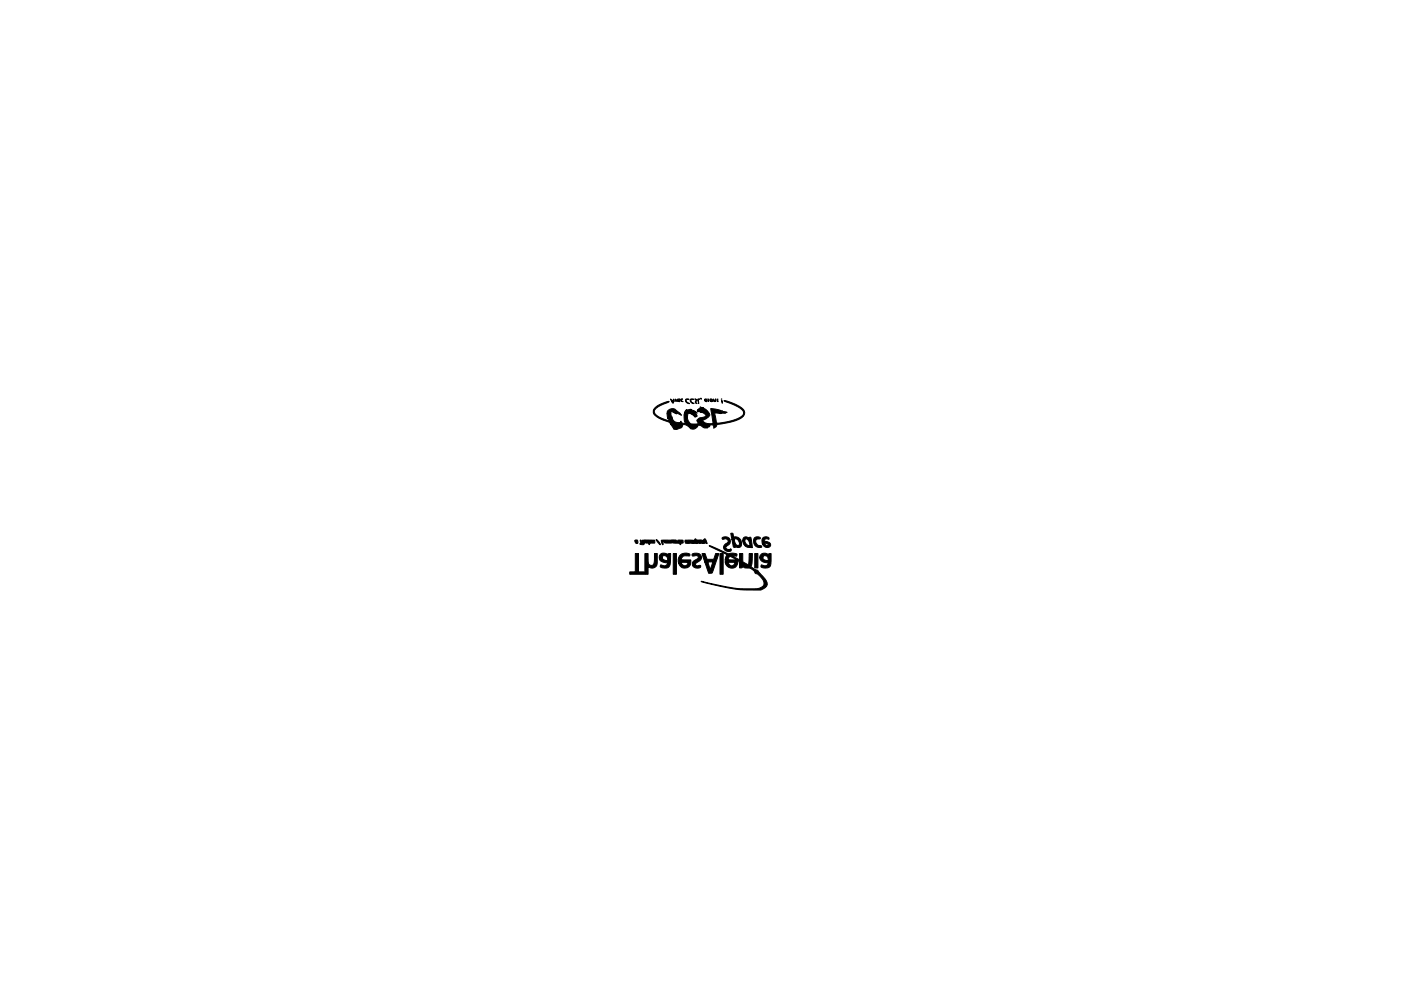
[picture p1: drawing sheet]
<svg xmlns="http://www.w3.org/2000/svg" width="297mm" height="210mm" viewBox="0 0 297 210" stroke-linecap="round" stroke-linejoin="round" font-family="sans-serif">
<g fill="#000" stroke="#000" stroke-width=".21">
<path d="M142.2 84.7a.36 .36 0 0 0 .3 .3 .36 .36 0 0 0 .4-.3l-.2 .9-.3-.4 .2 .2 .1-.3-.3 .1zM143.2 84.7l.4 .5-.3-.4-.2 .4zM138.9 86.5a5.4 5.4 0 0 1 3-1.3l-.2 .1a5.6 5.6 0 0 0-3 1.9 1.43 1.43 0 0 0 1.1 1.3l2.1 .8-.3-.6h.1v-.2l-.2 .1-.1-.9h.7v-.1l-.7 .1v-.1a1.19 1.19 0 0 1 1-.9 1.19 1.19 0 0 1 1.2 .5l.9 .9-1.4-.7h-.1l.5 .4-1.2-.5-.1 .7 .2 .3 .2 .5-.2-.1 .1 .1a1.35 1.35 0 0 0 1.8 .7v-.1a.63 .63 0 0 0 1 .3l-.2-.4a1.78 1.78 0 0 1 .2-1.7v-.1l-.2 .2 .1-.3 .4-.5 .1 .1-.2 .3 .6-.4h.5l-.1 .1 .5 .1 .8 .5-.8-.4 .7 .8 .1 .2-.2 .2-1-.8-.3-.1 1.1 1-.1-.1a1.08 1.08 0 0 0-1.4-.6 1.61 1.61 0 0 0 .7 2.1h1.5l-.3-.5h.8l.8 .6-.7-.6h-.9l-.1-.2 .6-.5 1.1-.3 .3-.3-.5-.4-.7-.3 .6-.1-1.3-.1h2l.1 .2-.1-.2h-2l.1-.2h1.5h-1.5l.9-.6 .1 .2h.3l-.2-.1h.1l.5 .3a1.27 1.27 0 0 1 .8 1.4l-1.4 1.1a2.26 2.26 0 0 0 2.2 .5l-.5-3.1 1.3 .2 2.1 .6-.3 .2h-2.3l.5 2a10.7 10.7 0 0 0 5.3-1.5 .96 .96 0 0 0-.4-1.6l-3.4-1.6 1.1 .2a6.5 6.5 0 0 1 3.2 2 1.43 1.43 0 0 1-1.2 1.8l-1.6 .5-2.4 .5a.93 .93 0 0 0-.9 .6l-.4 .3 .1-.2a.51 .51 0 0 0-.3-.6 .51 .51 0 0 0-.6 .2l-.1 .2-.6 .2 .2 .1a1.47 1.47 0 0 1-1.5-.5h-1.4l.8 .1a1.13 1.13 0 0 1-.9 .6 1.13 1.13 0 0 1-1.1-.5 .88 .88 0 0 0-1.2-.2 1.06 1.06 0 0 1-1.1 .8l-.7-.1 .1-.1-.2 .1-.6-1 1.3 .1 .2-.2-1.5 .1-.5-.5a4.9 4.9 0 0 1-3.2-1.9v-.6zM144 84.6l.1 .2zM143.7 84.7l.4 .3 .1 .2-.5-.1h.3l.1-.1h-.5zM144.3 84.7h.4l-.3 .2 .4 .3-.4-.2zM145.4 84.7h.7l-.6 .2a.87 .87 0 0 0 .7 .7 .69 .69 0 0 1-.7-.2 .69 .69 0 0 1-.1-.7zM146.4 84.7h.7l-.5 .1-.1 .2 .2 .4 .4 .2a.7 .7 0 0 1-.7-.9zM147.3 84.7l.4 .1-.2 .6 .3 .2a.37 .37 0 0 1-.4-.2 .37 .37 0 0 1 .2-.5zM148 84.7h.4l-.3 .1 .1 .8zM148.4 86.4h.2zM148.6 84.5l.1 .2z"/>
<path d="M149.5 84.7l.4 .1v.4l-.4-.1-.1-.2 .3 .2 .1-.1-.2-.3-.2 .2zM150.2 84.7v.5zM150.6 84.7h.4v.5l-.4-.2v-.1l.2 .2 .1-.1-.2-.3-.1 .2zM151.2 84.7l.5 .4 .1-.5-.1 .6-.4-.1zM152.2 84.6v.6l-.1-.1zM152.9 84.7h.1zM153 87.1h.1zM153 84.9l.1 .7zM134.7 114.6a.4 .4 0 0 1 .5 .2 .4 .4 0 0 1-.2 .5l-.3-.3-.1-.2h.4h-.4zM135.7 114.6l.3 .1 .2 .6v-.7l.3 .4 .1-.2h2h-2l-.1-.2h2.3v.6h-.9l-.2 .4-.3-.7-.1 .3h-.3l-.1-.2-.3 .3a.52 .52 0 0 1-.4 .3 .52 .52 0 0 1-.5-.2l.1-.1zM139.1 114.5l.9 1-.5-.4zM142.7 117.4h.7v4.4h-.7z"/>
<path d="M140.2 114.6h2l.1 .5v-.3h.6h-.6v-.2h1.1v.3l.6 .2v-.2l.7 .1-.2-.2v.1h-.9l.1-.3h1.1v.6l-.4 .1-.1 .3-.4-.3-1.2-.1-.1-.3-.2 .3a1.74 1.74 0 0 1-1.6-.2l.8-.1 .1 .2 .1-.2-.1-.1-.1 .1-1.1-.1v.8l-.3-.8h.9h-.9zM145.2 114.6h1.4l.2 .5 .1-.5 .2 .5v-.2h.7l-.1-.1-.6 .1v-.1h1.2h-1.2a.3 .3 0 0 1 .2-.3 .3 .3 0 0 1 .3-.1l.2 .2h1l.2 .5v-.5l.3 .1v-.4h.2l.4 1-.3-.2a.55 .55 0 0 1-.9 0l-.2 .2-.3-.1a.44 .44 0 0 1-.7-.2 .52 .52 0 0 1-1 .2h-.1a1.16 1.16 0 0 1-1.1-.1v-.2l.2 .1 .7-.1-.1-.1-.8 .1zM152.6 117.4h.7v4.4h-.7zM153.1 114.1a1.03 1.03 0 0 1 1.6 .2 1.03 1.03 0 0 1-.6 1.5l-.2 .2a.62 .62 0 0 0 .4 .6 .62 .62 0 0 0 .7-.1l.1 .2a.94 .94 0 0 1-1.6-.2 .94 .94 0 0 1 .7-1.4 .55 .55 0 0 0 0-.7 .55 .55 0 0 0-.8 0h-.3zM154.9 113.2h.5l.1 .7a1.33 1.33 0 0 1 1.5 .6 1.33 1.33 0 0 1-.1 1.6h-1.4l-.3-1.6h.5l.3 1a.44 .44 0 0 0 .7 .1 .93 .93 0 0 0-1-1.2v.1h-.5zM157.7 114.1a.85 .85 0 0 1 1.1 .1l.2-.2a1.97 1.97 0 0 1 .5 1.6v.6a1.6 1.6 0 0 1-2-1.5h.4v.2a.74 .74 0 0 0 1.1 .7l-.2-.8-.5-.5-.3 .2-.1 .2h-.4zM160 117.4h.7v3.1h-.7zM159.9 114.2l.4-.3h.5l.4 .2v.2a.69 .69 0 0 0-.7 .1 .69 .69 0 0 0-.2 .7 1.28 1.28 0 0 0 1.2 .8 1.14 1.14 0 0 1-1.3 0 1.14 1.14 0 0 1-.4-1.2zM161.7 114.2a.87 .87 0 0 1 1.4 .1v.1a.77 .77 0 0 0-1.1 .4l.5 .1a.87 .87 0 0 1 .9 .8 .93 .93 0 0 1-1 .5 .93 .93 0 0 1-.8-.9h.5l.3 .4h.4a.42 .42 0 0 0-.2-.4 .42 .42 0 0 0-.5 0l-.5-.1zM134.7 117.4h.7v3.9h1.2v.5h-3.1v-.5h1.2zM136.7 117.4h.7v1.8a.63 .63 0 0 0 .6 .7 .63 .63 0 0 0 .7-.5l.1-2h.6v1.2a1.47 1.47 0 0 1-1 1.9l-1-.3v1.6h-.7zM140 117.6a1.41 1.41 0 0 1 1.6 0l.6-.2v1.2a1.65 1.65 0 0 1-.6 1.9l-1.4-.1-.2-.2 .1-.4a.94 .94 0 0 0 1.4-.3l-.1-.1a1.59 1.59 0 0 1-1.6-.9v-.2h.6l.3 .4 .7 .2a.6 .6 0 0 0-.1-.9 .6 .6 0 0 0-.9 .3h-.6z"/>
<path d="M144.1 117.9a1.75 1.75 0 0 1 2.2-.3l-.1 .3-.1 .1a1.27 1.27 0 0 0-1.6 .5l.1 .3h1.9a1.35 1.35 0 0 1-1 1.7 1.35 1.35 0 0 1-1.6-1.1h.6a.66 .66 0 0 0 .7 .7 .66 .66 0 0 0 .6-.8l-1.9 .1a1.71 1.71 0 0 1 .2-1.5zM146.7 117.6a1.24 1.24 0 0 1 2.1 .7l-.4 .7-1 .7 .3 .3 .7-.1 .2 .3a.96 .96 0 0 1-1.6 0 .96 .96 0 0 1 .6-1.5l.3-.1a.36 .36 0 0 0 0-.7l-1 .1zM148.8 117.5l.7-.1 .4 1.3h1.4l.4-1.3 .7 .1-1.4 4.1h-.8l-.8-2.4h.7l.5 1.6 .5-1.5-1.7-.1zM150.4 115.8a10.3 10.3 0 0 1 3.5 1.5l.6 .2a2.05 2.05 0 0 1 1.8 .1l-.1 .4-1-.1 1.6 .9v-1.4h.7v.9a.88 .88 0 0 0 .7 1.3l.4 .2 .1-.1 .1-2.3h.7l-.1 2.1-.2 .7 1 .7a1.35 1.35 0 0 1 1 .9l.5 .4a2.01 2.01 0 0 1 .8 2.2l-1.2 .8h-2.1a40.4 40.4 0 0 1-10.5-1.8l2.3 .5a25 25 0 0 0 10.1 .8 1.16 1.16 0 0 0 .9-.9 1.16 1.16 0 0 0-.5-1.1 2.26 2.26 0 0 0-1.4-1.1 1.83 1.83 0 0 0-2.1-1.1l-.6-.3-.1 .3h-.5v-.8h.8l.5 .2-.4-.3-.9 .1v-.5l-.3-.3a1.38 1.38 0 0 1-1.2 1.7 1.38 1.38 0 0 1-1.5-1.3h.5a.76 .76 0 0 0 .8 .8 .76 .76 0 0 0 .8-.8h-2.1v-.6l2.4 .1-1.4-.8-.5 .7h-.5l.4-1zM161.4 117.5a1.42 1.42 0 0 1 1.6 .1v-.1l.5-.1v1.8a1.14 1.14 0 0 1-.4 1.1 1.14 1.14 0 0 1-1.2 .2l-.6-.3 .1-.4a.88 .88 0 0 0 1.4-.3 1.65 1.65 0 0 1-1.7-1.2h.6l.3 .4 .9 .3a.8 .8 0 0 0-.1-.8 .8 .8 0 0 0-.8-.3l-.3 .4h-.6l.1-.5z"/>
</g>
</svg>
